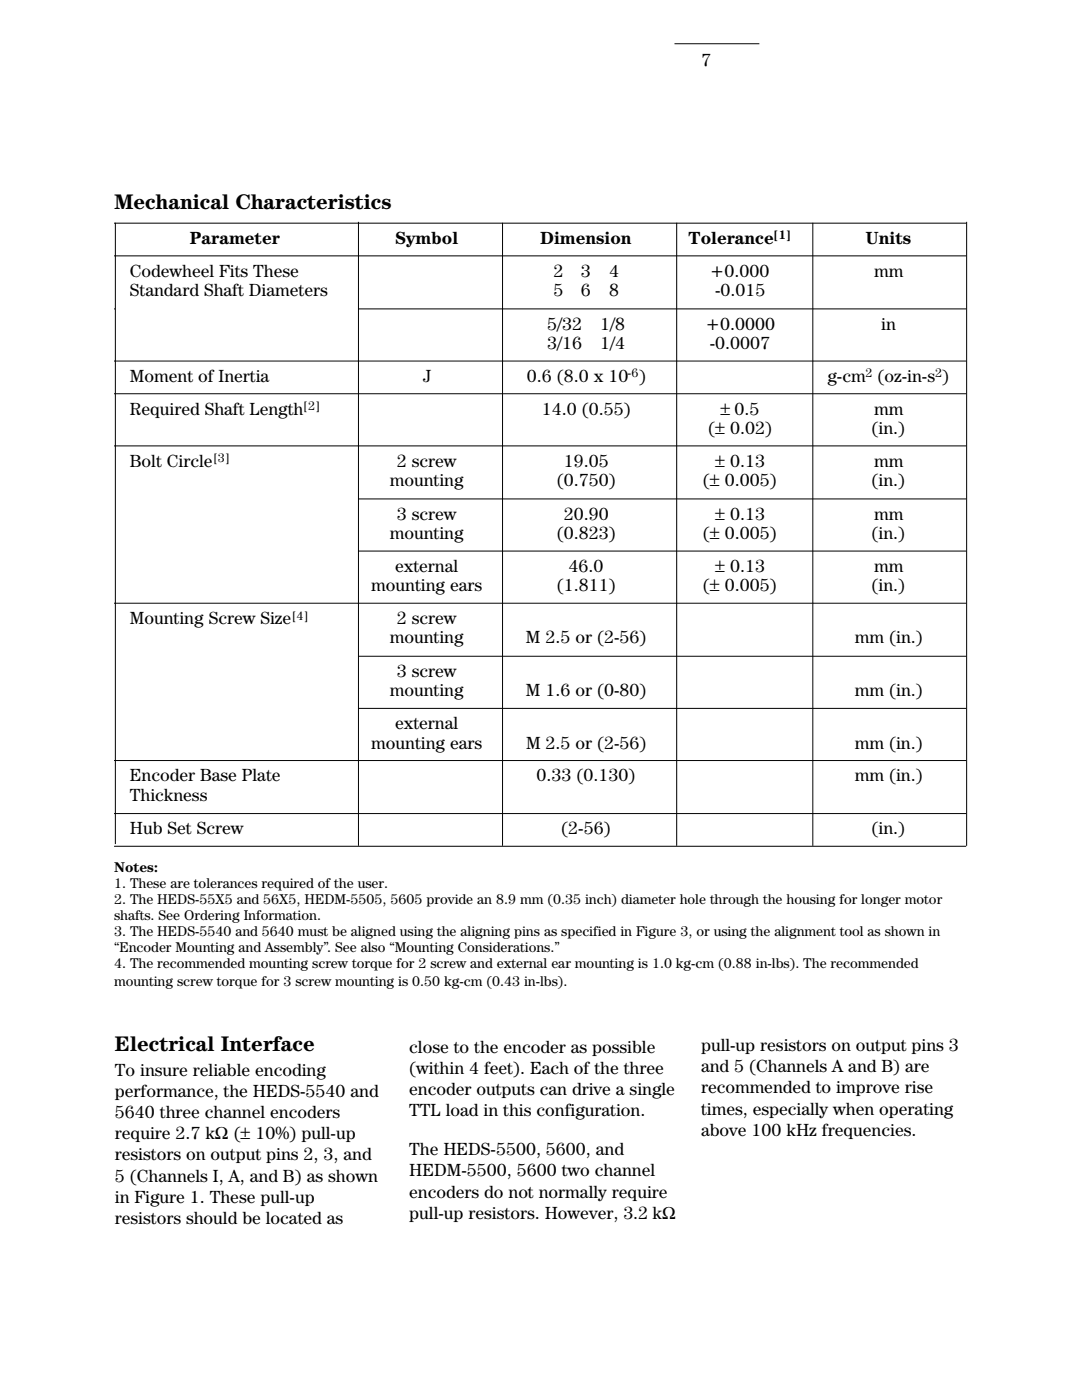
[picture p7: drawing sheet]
<svg xmlns="http://www.w3.org/2000/svg" width="216mm" height="279mm" viewBox="0 0 216 279" stroke-linecap="round" stroke-linejoin="round" font-family="sans-serif">
<defs><g id="words">
<g font-size="4.2">
<text x="22.8" y="41.8">Mechanical Characteristics</text>
<text x="22.9" y="209.7">Electrical Interface</text>
</g>
<g font-size="3.5">
<text x="139.9" y="13.2">7</text>
<text x="37.9" y="48.7">Parameter</text>
<text x="78.8" y="48.7">Symbol</text>
<text x="107.8" y="48.7">Dimension</text>
<text x="137.4" y="48.7">Tolerance</text>
<text x="172.7" y="48.7">Units</text>
<text x="25.9" y="55.2">Codewheel Fits These</text>
<text x="25.9" y="59.1">Standard Shaft Diameters</text>
<text x="110.4" y="55.2">2</text>
<text x="110.4" y="59.1">5</text>
<text x="115.9" y="55.2">3</text>
<text x="115.9" y="59.1">6</text>
<text x="121.5" y="55.2">4</text>
<text x="121.5" y="59.1">8</text>
<text x="141.6" y="55.2">+0.000</text>
<text x="142.7" y="59.1">-0.015</text>
<text x="174.4" y="55.2">mm</text>
<text x="109.2" y="65.8">5/32</text>
<text x="119.8" y="65.8">1/8</text>
<text x="140.8" y="65.8">+0.0000</text>
<text x="175.9" y="65.8">in</text>
<text x="109.2" y="69.7">3/16</text>
<text x="119.8" y="69.7">1/4</text>
<text x="141.6" y="69.7">-0.0007</text>
<text x="25.9" y="76.2">Moment of Inertia</text>
<text x="84.5" y="76.2">J</text>
<text x="105.1" y="76.2">0.6 (8.0 x 10 )</text>
<text x="165.1" y="76.2">g-cm (oz-in-s )</text>
<text x="25.9" y="82.7">Required Shaft Length</text>
<text x="108.1" y="82.7">14.0 (0.55)</text>
<text x="143.8" y="82.7">± 0.5</text>
<text x="174.4" y="82.7">mm</text>
<text x="141.3" y="86.6">(± 0.02)</text>
<text x="173.9" y="86.6">(in.)</text>
<text x="25.9" y="93.1">Bolt Circle</text>
<text x="79.2" y="93.1">2 screw</text>
<text x="112.5" y="93.1">19.05</text>
<text x="142.7" y="93.1">± 0.13</text>
<text x="174.4" y="93.1">mm</text>
<text x="77.8" y="97">mounting</text>
<text x="111.1" y="97">(0.750)</text>
<text x="140.2" y="97">(± 0.005)</text>
<text x="173.9" y="97">(in.)</text>
<text x="77.8" y="107.6">mounting</text>
<text x="79.2" y="103.7">3 screw</text>
<text x="111.1" y="107.6">(0.823)</text>
<text x="112.5" y="103.7">20.90</text>
<text x="140.2" y="107.6">(± 0.005)</text>
<text x="142.7" y="103.7">± 0.13</text>
<text x="173.9" y="107.6">(in.)</text>
<text x="174.4" y="103.7">mm</text>
<text x="74.1" y="118">mounting ears</text>
<text x="78.8" y="114.1">external</text>
<text x="111.1" y="118">(1.811)</text>
<text x="113.4" y="114.1">46.0</text>
<text x="140.2" y="118">(± 0.005)</text>
<text x="142.7" y="114.1">± 0.13</text>
<text x="173.9" y="118">(in.)</text>
<text x="174.4" y="114.1">mm</text>
<text x="25.9" y="124.5">Mounting Screw Size</text>
<text x="79.2" y="124.5">2 screw</text>
<text x="77.8" y="128.4">mounting</text>
<text x="105" y="128.4">M 2.5 or (2-56)</text>
<text x="170.6" y="128.4">mm (in.)</text>
<text x="79.2" y="135.1">3 screw</text>
<text x="77.8" y="139">mounting</text>
<text x="105" y="139">M 1.6 or (0-80)</text>
<text x="170.6" y="139">mm (in.)</text>
<text x="74.1" y="149.4">mounting ears</text>
<text x="78.8" y="145.5">external</text>
<text x="105" y="149.4">M 2.5 or (2-56)</text>
<text x="170.6" y="149.4">mm (in.)</text>
<text x="25.9" y="155.9">Encoder Base Plate</text>
<text x="107.1" y="155.9">0.33 (0.130)</text>
<text x="170.6" y="155.9">mm (in.)</text>
<text x="25.9" y="159.8">Thickness</text>
<text x="25.9" y="166.5">Hub Set Screw</text>
<text x="112" y="166.5">(2-56)</text>
<text x="173.9" y="166.5">(in.)</text>
<text x="139.9" y="209.7">pull-up resistors on output pins 3</text>
<text x="22.9" y="214.7">To insure reliable encoding</text>
<text x="81.7" y="210.1">close to the encoder as possible</text>
<text x="81.7" y="214.3">(within 4 feet). Each of the three</text>
<text x="139.9" y="214">and 5 (Channels A and B) are</text>
<text x="22.9" y="218.9">performance, the HEDS-5540 and</text>
<text x="81.7" y="218.5">encoder outputs can drive a single</text>
<text x="139.9" y="218.2">recommended to improve rise</text>
<text x="22.9" y="223.1">5640 three channel encoders</text>
<text x="22.9" y="227.4">require 2.7 kΩ (± 10%) pull-up</text>
<text x="81.7" y="222.8">TTL load in this configuration.</text>
<text x="139.9" y="222.4">times, especially when operating</text>
<text x="139.9" y="226.7">above 100 kHz frequencies.</text>
<text x="22.9" y="231.6">resistors on output pins 2, 3, and</text>
<text x="81.7" y="230.5">The HEDS-5500, 5600, and</text>
<text x="22.9" y="235.8">5 (Channels I, A, and B) as shown</text>
<text x="81.7" y="234.8">HEDM-5500, 5600 two channel</text>
<text x="81.7" y="239">encoders do not normally require</text>
<text x="22.9" y="240.1">in Figure 1. These pull-up</text>
<text x="22.9" y="244.3">resistors should be located as</text>
<text x="81.7" y="243.2">pull-up resistors. However, 3.2 kΩ</text>
</g>
<g font-size="2.8">
<text x="22.8" y="174.1">Notes:</text>
<text x="22.8" y="177.3">1. These are tolerances required of the user.</text>
<text x="22.8" y="180.4">2. The HEDS-55X5 and 56X5, HEDM-5505, 5605 provide an 8.9 mm (0.35 inch) diameter hole through the housing for longer motor</text>
<text x="22.8" y="183.6">shafts. See Ordering Information.</text>
<text x="22.8" y="186.8">3. The HEDS-5540 and 5640 must be aligned using the aligning pins as specified in Figure 3, or using the alignment tool as shown in</text>
<text x="22.8" y="190">“Encoder Mounting and Assembly”. See also “Mounting Considerations.”</text>
<text x="22.8" y="193.1">4. The recommended mounting screw torque for 2 screw and external ear mounting is 1.0 kg-cm (0.88 in-lbs). The recommended</text>
<text x="22.8" y="196.8">mounting screw torque for 3 screw mounting is 0.50 kg-cm (0.43 in-lbs).</text>
</g>
<g font-size="2.5">
<text x="154.3" y="47.6">[1]</text>
<text x="125.2" y="75.1">-6</text>
<text x="172.7" y="75.1">2</text>
<text x="186.6" y="75.1">2</text>
<text x="60.5" y="81.8">[2]</text>
<text x="42.5" y="92.3">[3]</text>
<text x="58.2" y="123.6">[4]</text>
</g>
</g></defs>
<g fill="none" stroke="#000" stroke-width=".2">
<path d="M134.6 8.7h16.9M22.8 44.5h170M22.8 51.1h170M22.8 61.6h170M22.8 72.1h170M22.8 78.6h170M22.8 89h170M22.8 99.6h170M22.8 110h170M22.8 120.4h170M22.8 131h170M22.8 141.4h170"/>
<path d="M22.8 151.8h170M22.8 162.4h170M22.8 168.9h170"/>
</g>
<g fill="#fff">
<path d="M15.9 95.8h55.6v15h-55.6z"/>
<path d="M15.9 128.6h55.6v15h-55.6z"/>
<path d="M23.1 59.6h48.4v8.7h-48.4z"/>
</g>
<path d="M23 44.4v124.1M71.5 44.3v124.5M100.3 44.4v124.4M135 44.4v124.4M162.2 44.4v124.4M192.9 44.3v124.5" fill="none" stroke="#000" stroke-width=".2"/>
<use href="#words"/>
</svg>
